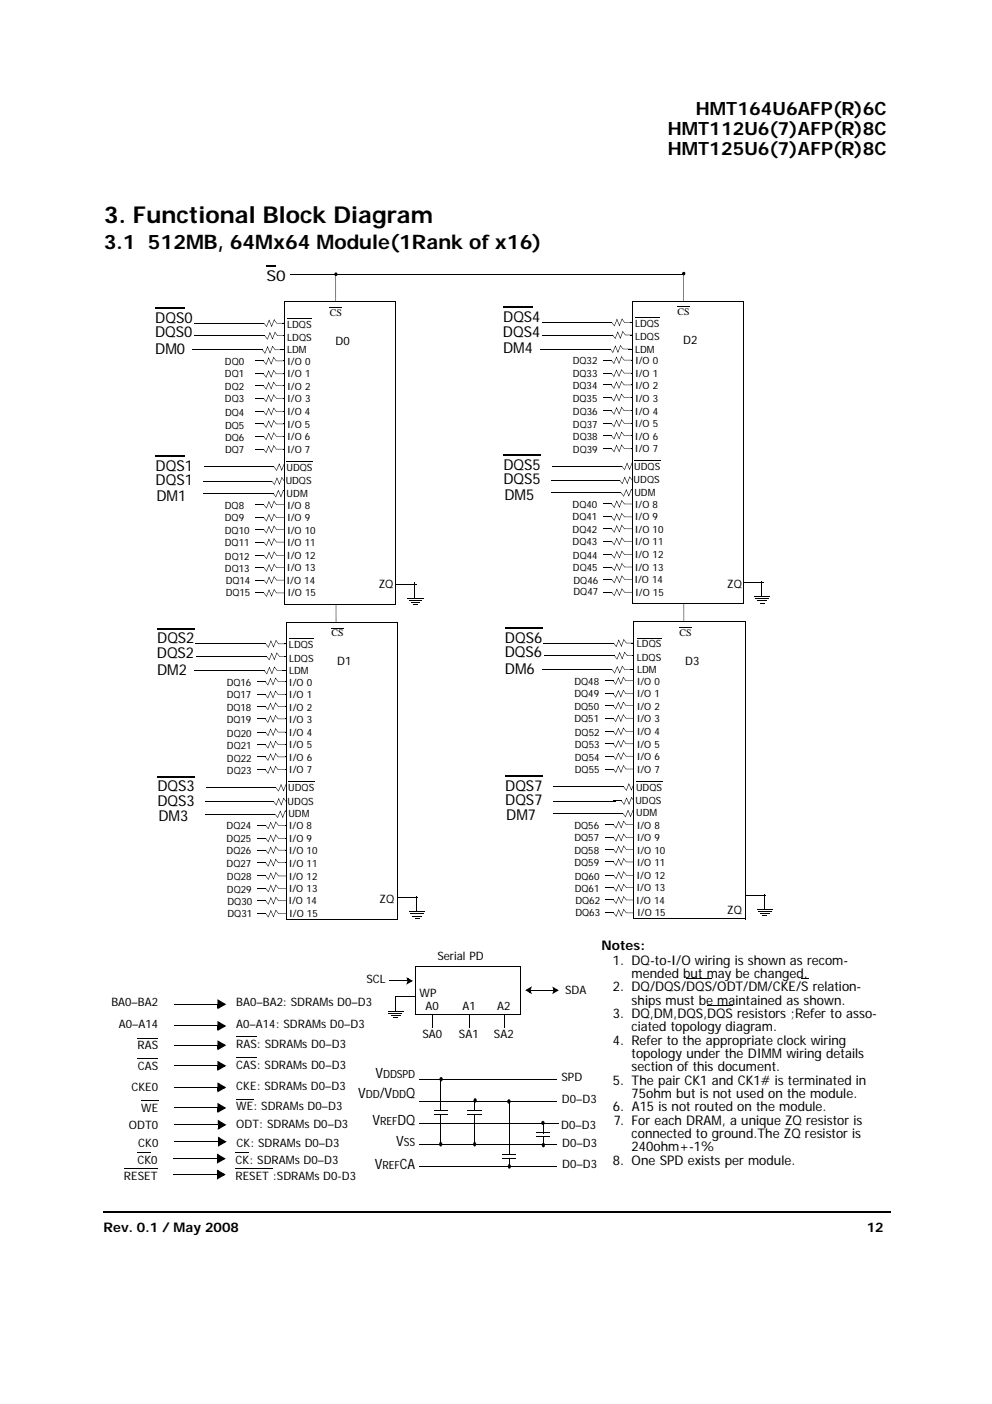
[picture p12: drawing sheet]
<svg xmlns="http://www.w3.org/2000/svg" width="210mm" height="297mm" viewBox="0 0 210 297" stroke-linecap="round" stroke-linejoin="round" font-family="sans-serif">
<defs><g id="words">
<text font-size="4.9" x="22" y="47.1">3. Functional Block Diagram</text>
<text font-size="4.2" x="22" y="52.6">3.1 512MB, 64Mx64 Module(1Rank of x16)</text>
<g font-size="3.9">
<text x="141.3" y="28.6">HMT112U6(7)AFP(R)8C</text>
<text x="147.3" y="24.4">HMT164U6AFP(R)6C</text>
<text x="141.3" y="32.8">HMT125U6(7)AFP(R)8C</text>
</g>
<g font-size="3.2">
<text x="56.4" y="59.4">S0</text>
<text x="32.8" y="71.4">DQS0</text>
<text x="32.9" y="68.3">DQS0</text>
<text x="106.4" y="71.2">DQS4</text>
<text x="106.5" y="68.1">DQS4</text>
<text x="32.9" y="74.9">DM0</text>
<text x="106.4" y="74.7">DM4</text>
<text x="32.9" y="99.6">DQS1</text>
<text x="106.5" y="99.4">DQS5</text>
<text x="32.9" y="102.6">DQS1</text>
<text x="33.1" y="105.9">DM1</text>
<text x="106.5" y="102.4">DQS5</text>
<text x="106.7" y="105.7">DM5</text>
<text x="33.3" y="136.1">DQS2</text>
<text x="106.8" y="136">DQS6</text>
<text x="33.2" y="139.2">DQS2</text>
<text x="33.2" y="142.7">DM2</text>
<text x="106.8" y="139.1">DQS6</text>
<text x="106.8" y="142.6">DM6</text>
<text x="33.3" y="167.4">DQS3</text>
<text x="106.9" y="167.3">DQS7</text>
<text x="33.3" y="170.4">DQS3</text>
<text x="33.5" y="173.7">DM3</text>
<text x="106.9" y="170.3">DQS7</text>
<text x="107.1" y="173.6">DM7</text>
</g>
<g font-size="3">
<text x="75.8" y="232.3">V</text>
<text x="79.4" y="228">V</text>
<text x="80.3" y="232.3">/V</text>
<text x="85.9" y="232.3">Q</text>
<text x="78.8" y="237.9">V</text>
<text x="84.1" y="237.9">DQ</text>
<text x="83.8" y="242.5">V</text>
<text x="79.3" y="247.4">V</text>
<text x="84.6" y="247.4">CA</text>
</g>
<g font-size="2.8">
<text x="127.3" y="200.9">Notes:</text>
<text x="129.7" y="204.1">1. DQ-to-I/O wiring is shown as recom-</text>
<text x="129.7" y="209.7">2. DQ/DQS/DQS/ODT/DM/CKE/S relation-</text>
<text x="133.6" y="206.9">mended but may be changed.</text>
<text x="129.7" y="215.4">3. DQ,DM,DQS,DQS resistors ;Refer to asso-</text>
<text x="133.6" y="212.6">ships must be maintained as shown.</text>
<text x="129.7" y="221">4. Refer to the appropriate clock wiring</text>
<text x="133.6" y="218.2">ciated topology diagram.</text>
<text x="133.6" y="223.9">topology under the DIMM wiring details</text>
<text x="133.6" y="226.7">section of this document.</text>
<text x="129.7" y="229.5">5. The pair CK1 and CK1# is terminated in</text>
<text x="133.6" y="232.3">75ohm but is not used on the module.</text>
<text x="129.7" y="235.1">6. A15 is not routed on the module.</text>
<text x="129.9" y="238">7. For each DRAM, a unique ZQ resistor is</text>
<text x="133.6" y="240.8">connected to ground.The ZQ resistor is</text>
<text x="133.6" y="243.6">240ohm+-1%</text>
<text x="129.7" y="246.4">8. One SPD exists per module.</text>
<text x="21.9" y="260.7">Rev. 0.1 / May 2008</text>
<text x="183.4" y="260.7">12</text>
</g>
<g font-size="2.5">
<text x="71" y="72.9">D0</text>
<text x="144.6" y="72.8">D2</text>
<text x="80.2" y="124.4">ZQ</text>
<text x="153.9" y="124.4">ZQ</text>
<text x="71.4" y="140.8">D1</text>
<text x="145" y="140.6">D3</text>
<text x="80.3" y="190.9">ZQ</text>
<text x="153.9" y="193.4">ZQ</text>
<text x="92.5" y="203.1">Serial PD</text>
<text x="77.6" y="207.9">SCL</text>
<text x="23.6" y="212.7">BA0–BA2</text>
<text x="50" y="212.7">BA0–BA2: SDRAMs D0–D3</text>
<text x="88.8" y="210.9">WP</text>
<text x="90.1" y="213.8">A0</text>
<text x="97.8" y="213.8">A1</text>
<text x="105.2" y="213.8">A2</text>
<text x="119.6" y="210.2">SDA</text>
<text x="25.1" y="217.6">A0–A14</text>
<text x="29.1" y="221.9">RAS</text>
<text x="50" y="217.6">A0–A14: SDRAMs D0–D3</text>
<text x="50" y="221.7">RAS: SDRAMs D0–D3</text>
<text x="89.4" y="219.7">SA0</text>
<text x="97.1" y="219.7">SA1</text>
<text x="104.5" y="219.7">SA2</text>
<text x="29.1" y="226.4">CAS</text>
<text x="50" y="226.1">CAS: SDRAMs D0–D3</text>
<text x="27.8" y="230.8">CKE0</text>
<text x="50" y="230.5">CKE: SDRAMs D0–D3</text>
<text x="118.8" y="228.8">SPD</text>
<text x="118.9" y="233.3">D0–D3</text>
<text x="27.3" y="238.8">ODT0</text>
<text x="29.9" y="235.2">WE</text>
<text x="50" y="234.9">WE: SDRAMs D0–D3</text>
<text x="50" y="238.7">ODT: SDRAMs D0–D3</text>
<text x="118.7" y="238.8">D0–D3</text>
<text x="29.3" y="242.7">CK0</text>
<text x="50.1" y="242.7">CK: SDRAMs D0–D3</text>
<text x="119" y="242.6">D0–D3</text>
<text x="26.2" y="249.6">RESET</text>
<text x="29.1" y="246.2">CK0</text>
<text x="49.8" y="249.6">RESET :SDRAMs D0-D3</text>
<text x="49.8" y="246.2">CK: SDRAMs D0–D3</text>
<text x="119" y="247.2">D0–D3</text>
</g>
<g font-size="2.4">
<text x="77.4" y="232.3">DD</text>
<text x="81" y="228">DDSPD</text>
<text x="83" y="232.3">DD</text>
<text x="80.4" y="237.9">REF</text>
<text x="85.4" y="242.5">SS</text>
<text x="80.9" y="247.4">REF</text>
</g>
<g font-size="2.1">
<text x="60.8" y="69.3">LDQS</text>
<text x="69.8" y="66.8">CS</text>
<text x="134.4" y="69.1">LDQS</text>
<text x="134.4" y="72">LDQS</text>
<text x="143.4" y="66.7">CS</text>
<text x="47.6" y="77.2">DQ0</text>
<text x="60.8" y="77.2">I/O 0</text>
<text x="60.8" y="72.1">LDQS</text>
<text x="60.8" y="74.8">LDM</text>
<text x="121.2" y="77.1">DQ32</text>
<text x="134.4" y="77.1">I/O 0</text>
<text x="134.4" y="74.6">LDM</text>
<text x="47.6" y="79.9">DQ1</text>
<text x="47.6" y="82.5">DQ2</text>
<text x="60.8" y="79.9">I/O 1</text>
<text x="60.8" y="82.5">I/O 2</text>
<text x="121.2" y="79.7">DQ33</text>
<text x="121.2" y="82.3">DQ34</text>
<text x="134.4" y="79.7">I/O 1</text>
<text x="134.4" y="82.3">I/O 2</text>
<text x="47.6" y="85.1">DQ3</text>
<text x="47.6" y="88">DQ4</text>
<text x="60.7" y="87.9">I/O 4</text>
<text x="60.8" y="85.1">I/O 3</text>
<text x="121.2" y="85">DQ35</text>
<text x="121.2" y="87.9">DQ36</text>
<text x="134.3" y="87.7">I/O 4</text>
<text x="134.4" y="85">I/O 3</text>
<text x="47.6" y="90.7">DQ5</text>
<text x="47.6" y="93.3">DQ6</text>
<text x="47.6" y="95.9">DQ7</text>
<text x="60.7" y="90.5">I/O 5</text>
<text x="60.7" y="93.1">I/O 6</text>
<text x="60.7" y="95.8">I/O 7</text>
<text x="121.2" y="90.5">DQ37</text>
<text x="121.2" y="93.1">DQ38</text>
<text x="121.2" y="95.8">DQ39</text>
<text x="134.3" y="90.4">I/O 5</text>
<text x="134.3" y="93">I/O 6</text>
<text x="134.3" y="95.6">I/O 7</text>
<text x="60.6" y="99.6">UDQS</text>
<text x="134.2" y="99.4">UDQS</text>
<text x="47.6" y="107.6">DQ8</text>
<text x="60.5" y="102.4">UDQS</text>
<text x="60.6" y="105.1">UDM</text>
<text x="60.7" y="107.6">I/O 8</text>
<text x="121.2" y="107.5">DQ40</text>
<text x="134.1" y="102.2">UDQS</text>
<text x="134.2" y="104.9">UDM</text>
<text x="134.3" y="107.5">I/O 8</text>
<text x="47.6" y="110.3">DQ9</text>
<text x="47.6" y="112.9">DQ10</text>
<text x="60.7" y="110.3">I/O 9</text>
<text x="60.7" y="112.9">I/O 10</text>
<text x="121.2" y="110.1">DQ41</text>
<text x="121.2" y="112.7">DQ42</text>
<text x="134.3" y="110.1">I/O 9</text>
<text x="134.3" y="112.7">I/O 10</text>
<text x="47.6" y="115.5">DQ11</text>
<text x="47.6" y="118.4">DQ12</text>
<text x="60.7" y="118.3">I/O 12</text>
<text x="60.7" y="115.5">I/O 11</text>
<text x="121.2" y="115.4">DQ43</text>
<text x="121.2" y="118.2">DQ44</text>
<text x="134.3" y="118.1">I/O 12</text>
<text x="134.3" y="115.4">I/O 11</text>
<text x="47.6" y="121">DQ13</text>
<text x="47.8" y="123.7">DQ14</text>
<text x="60.6" y="123.5">I/O 14</text>
<text x="60.7" y="120.9">I/O 13</text>
<text x="121.2" y="120.9">DQ45</text>
<text x="121.3" y="123.5">DQ46</text>
<text x="121.3" y="126">DQ47</text>
<text x="134.2" y="123.4">I/O 14</text>
<text x="134.3" y="120.7">I/O 13</text>
<text x="47.8" y="126.1">DQ15</text>
<text x="60.8" y="126.2">I/O 15</text>
<text x="134.4" y="126">I/O 15</text>
<text x="61.2" y="137.1">LDQS</text>
<text x="70.2" y="134.6">CS</text>
<text x="134.8" y="137">LDQS</text>
<text x="143.8" y="134.5">CS</text>
<text x="61.2" y="140">LDQS</text>
<text x="61.2" y="142.6">LDM</text>
<text x="69.8" y="139.7">CS</text>
<text x="134.8" y="139.8">LDQS</text>
<text x="134.8" y="142.5">LDM</text>
<text x="143.4" y="139.6">CS</text>
<text x="48" y="145.1">DQ16</text>
<text x="48" y="147.7">DQ17</text>
<text x="61.2" y="145.1">I/O 0</text>
<text x="61.2" y="147.7">I/O 1</text>
<text x="121.6" y="144.9">DQ48</text>
<text x="121.6" y="147.5">DQ49</text>
<text x="134.7" y="144.9">I/O 0</text>
<text x="134.7" y="147.5">I/O 1</text>
<text x="48" y="150.3">DQ18</text>
<text x="48" y="153">DQ19</text>
<text x="48" y="155.9">DQ20</text>
<text x="61.1" y="155.7">I/O 4</text>
<text x="61.2" y="150.3">I/O 2</text>
<text x="61.2" y="153">I/O 3</text>
<text x="121.6" y="150.2">DQ50</text>
<text x="121.6" y="152.8">DQ51</text>
<text x="121.6" y="155.7">DQ52</text>
<text x="134.7" y="155.6">I/O 4</text>
<text x="134.7" y="150.2">I/O 2</text>
<text x="134.7" y="152.8">I/O 3</text>
<text x="48" y="158.5">DQ21</text>
<text x="48" y="161.1">DQ22</text>
<text x="61.1" y="158.3">I/O 5</text>
<text x="61.1" y="161">I/O 6</text>
<text x="121.6" y="158.3">DQ53</text>
<text x="121.6" y="161">DQ54</text>
<text x="134.7" y="158.2">I/O 5</text>
<text x="134.7" y="160.8">I/O 6</text>
<text x="48" y="163.7">DQ23</text>
<text x="61" y="167.4">UDQS</text>
<text x="61.1" y="163.6">I/O 7</text>
<text x="121.6" y="163.6">DQ55</text>
<text x="134.6" y="167.3">UDQS</text>
<text x="134.7" y="163.4">I/O 7</text>
<text x="60.9" y="170.2">UDQS</text>
<text x="61" y="172.9">UDM</text>
<text x="134.5" y="170.1">UDQS</text>
<text x="134.6" y="172.7">UDM</text>
<text x="47.9" y="175.5">DQ24</text>
<text x="47.9" y="178.1">DQ25</text>
<text x="61.1" y="175.5">I/O 8</text>
<text x="61.1" y="178.1">I/O 9</text>
<text x="121.5" y="175.3">DQ56</text>
<text x="121.5" y="177.9">DQ57</text>
<text x="134.7" y="175.3">I/O 8</text>
<text x="134.7" y="177.9">I/O 9</text>
<text x="47.9" y="180.7">DQ26</text>
<text x="47.9" y="183.3">DQ27</text>
<text x="61.1" y="180.7">I/O 10</text>
<text x="61.1" y="183.3">I/O 11</text>
<text x="121.5" y="180.6">DQ58</text>
<text x="121.5" y="183.2">DQ59</text>
<text x="134.7" y="185.9">I/O 12</text>
<text x="134.7" y="180.6">I/O 10</text>
<text x="134.7" y="183.2">I/O 11</text>
<text x="48" y="186.2">DQ28</text>
<text x="48" y="188.8">DQ29</text>
<text x="48.1" y="191.5">DQ30</text>
<text x="61" y="191.3">I/O 14</text>
<text x="61.1" y="186.1">I/O 12</text>
<text x="61.1" y="188.7">I/O 13</text>
<text x="121.6" y="186.1">DQ60</text>
<text x="121.6" y="188.7">DQ61</text>
<text x="121.8" y="191.3">DQ62</text>
<text x="134.6" y="191.2">I/O 14</text>
<text x="134.7" y="188.6">I/O 13</text>
<text x="48.1" y="194">DQ31</text>
<text x="61.2" y="194">I/O 15</text>
<text x="121.8" y="193.8">DQ63</text>
<text x="134.8" y="193.8">I/O 15</text>
</g>
</g></defs>
<path d="M21.8 256.2h.2v.3h-.2z" fill="#000"/>
<path d="M22 256.3h166.3" fill="none" stroke="#000" stroke-width=".36"/>
<g fill="#fff">
<path d="M22.2 22.6h29.7v12.2h-29.7z"/>
<path d="M22 36.5h165v1.4h-165z"/>
<path d="M22 54h165.1v198.8h-165.1z"/>
</g>
<path d="M67.6 104.4v.1z" fill="#000"/>
<path d="M43 104.4h24.6" fill="none" stroke="#000" stroke-width=".21"/>
<path d="M56.8 103h4.7v3.2h-4.7z" fill="#fff"/>
<path d="M56 104.4l1.8 .1zM57.8 104.4l.5 .8zM62.1 104.4v.1zM58.9 103.6l.6 1.5h-.1l.5-1.5 .6 .8h1.6v.1h-1.6l-.6-.8h.1l-.5 1.5-.7-1.4h.1l-.5 1.4zM67.1 101.7v.1z" fill="#000"/>
<path d="M43 101.8h24.1" fill="none" stroke="#000" stroke-width=".21"/>
<path d="M56.5 100.3h4.7v3.2h-4.7z" fill="#fff"/>
<path d="M65.6 68.3l.1 .1zM55.8 101.7l1.7 .1zM57.5 101.7l.5 .8zM61.7 101.7l.1 .1zM58.6 101l.6 1.4h-.1l.5-1.5 .5 .9 1.6-.1v.1h-1.6l-.5-.8h.1l-.6 1.6-.6-1.5 .2 .1-.6 1.4z" fill="#000"/>
<path d="M41 68.4h24.6" fill="none" stroke="#000" stroke-width=".21"/>
<path d="M54.8 67h4.8v3.1h-4.8z" fill="#fff"/>
<path d="M54.1 68.3l1.8 .1zM55.9 68.3l.4 .8zM60.1 68.3l.1 .1zM56.9 67.6l.6 1.4-.1 .1 .6-1.6 .5 .9 1.6-.1v.1h-1.6l-.5-.8 .1 .1-.6 1.5-.6-1.5 .1 .1-.6 1.4-.1-.1zM65.8 71v.1z" fill="#000"/>
<path d="M41.2 71h24.6" fill="none" stroke="#000" stroke-width=".21"/>
<path d="M55 69.6h4.8v3.2h-4.8z" fill="#fff"/>
<path d="M54.3 71l1.7 .1zM56 71l.5 .8zM60.3 71v.1zM57.1 70.3l.6 1.4h-.1l.6-1.5 .5 .9 1.6-.1v.1h-1.6l-.6-.8h.2l-.7 1.5-.5-1.4h.1l-.6 1.5zM65.3 74v.1z" fill="#000"/>
<path d="M40.7 74h24.6" fill="none" stroke="#000" stroke-width=".21"/>
<path d="M54.5 72.6h4.7v3.1h-4.7z" fill="#fff"/>
<path d="M53.8 74l1.7 .1zM55.5 74l.5 .8zM59.8 74v.1zM56.6 73.2l.6 1.4-.1 .1 .6-1.5 .5 .8h1.6v.1h-1.6l-.6-.9 .1 .1-.6 1.5-.5-1.5 .1 .1-.6 1.4zM67.8 98.7v.1z" fill="#000"/>
<path d="M43.2 98.8h24.6" fill="none" stroke="#000" stroke-width=".21"/>
<path d="M56.9 97.4h4.8v3.1h-4.8z" fill="#fff"/>
<path d="M71 57.9l.1 .1zM56.2 98.7l1.8 .1zM58 98.7l.5 .8zM62.3 98.7v.1zM59.1 98l.6 1.4-.1 .1 .6-1.5 .4 .8 1.7-.1v.1h-1.6l-.6-.8 .1 .1-.6 1.5-.6-1.5 .1 .1-.6 1.4v-.1zM71.1 165.5h.1z" fill="#000"/>
<path d="M71.1 58v107.5" fill="none" stroke="#000" stroke-width=".21"/>
<path d="M60.1 63.9h23.6v64h-23.6z" fill="#fff"/>
<path d="M60.1 63.9h23.7M60.1 63.8v64.1M83.7 63.9v64.1M60.1 127.9h23.6" fill="none" stroke="#000" stroke-width=".21"/>
<path d="M87.9 204.4h22.3v10.2h-22.3z" fill="#fff"/>
<g fill="none" stroke="#000" stroke-width=".21">
<path d="M56.4 56.4h2M61.5 58.1h83.2M32.9 65.2h6.1M60.8 67.3h5.1M69.8 65h2.6M32.9 96.5h6.2M60.6 97.6h5.5M69.8 138h2.6M43.4 172.2h24.6M69.8 167.2h2.6M29.1 219.6h4.4M36.8 212.5h9.3"/>
<path d="M36.8 217.1h9.3M50 219.3h4.4M82 213.9h3.3M82.3 214.4h2.8M82.4 207.5h3.8M83.7 210.8h4.2M83.7 210.8v3M87.9 214.6h22.3M87.9 204.4h22.3M88 204.3v10.3M91.5 214.6v2.9M99.2 214.6v2.9"/>
<path d="M106.8 214.6v2.8M110.2 204.4v10.2M112.4 209.5h4.7M145.2 207.1h5.5M149.6 212.7h5.5M29.1 224h4.4M29.9 232.9h3.6M36.8 221.1h9.3M36.8 225.5h9.3M36.8 230.1h9.3M36.8 234.4h9.3M36.9 238h9.2"/>
<path d="M50 223.8h4.3M50 232.6h3.6M88.6 233h29.1M88.6 237.6h29.5M88.8 228.4h29.1M91.8 234.9h2.9M91.8 235.7h2.9M93.3 228.3v6.6M93.3 235.6v6.6M99 234.9h2.9M99 235.7h2.9M100.5 235.6v6.6"/>
<path d="M107.8 232.9v11.4M113.4 239.7h2.9M114.9 237.6v2.2M29.1 243.9h2.9M36.8 245.1h9.2M36.9 241.6h9.3M49.8 243.9h3M88.6 242.2h29.1M88.6 246.8h29.1M106.2 244.3h2.9M106.2 245.1h2.9M113.4 240.5h2.9"/>
<circle cx="71.1" cy="58" r=".27"/>
</g>
<g fill="#000">
<path d="M54 76.3l1.8 .1zM54 79l1.8 .1zM55.8 76.3l.5 .8zM55.8 79l.5 .8zM60 76.3l.1 .1zM56.8 75.6l.6 1.4h-.1l.6-1.5 .5 .9 1.6-.1v.1h-1.6l-.5-.8h.1l-.6 1.6-.6-1.5h.1l-.6 1.5zM60 79l.1 .1zM56.8 78.3l.6 1.4-.1 .1 .6-1.5 .5 .8 1.6-.1v.1h-1.6l-.5-.8 .1 .1-.6 1.5-.6-1.5 .1 .1-.6 1.4zM54 81.5l1.8 .1zM54 84.2l1.8 .1zM54 87l1.8 .1zM54 89.6l1.8 .1z"/>
<path d="M54 92.2l1.8 .2zM54 95l1.8 .1zM55.8 81.5l.5 .9zM55.8 84.2l.5 .8zM55.8 87l.5 .8zM55.8 89.6l.5 .8zM55.8 92.2l.5 .8zM55.8 95l.5 .8zM60 81.5l.1 .1zM56.8 80.8l.6 1.4-.1 .1 .6-1.5 .5 .8 1.6-.1v.1h-1.6l-.5-.8 .1 .1-.6 1.5-.6-1.5 .1 .1-.6 1.4zM60 84.2l.1 .1zM56.8 83.5l.6 1.4h-.1l.6-1.5 .5 .9 1.6-.1v.1h-1.6l-.5-.8h.1l-.6 1.6-.6-1.5 .1 .1-.6 1.4z"/>
<path d="M60 87l.1 .1zM56.9 86.3l.5 1.4h-.1l.6-1.5 .5 .9 1.6-.1v.1h-1.6l-.5-.8h.1l-.6 1.6-.6-1.5h.1l-.6 1.5v-.1zM60 89.6l.1 .1zM56.9 88.9l.5 1.4-.1 .1 .6-1.5 .5 .8 1.6-.1v.1h-1.6l-.5-.8 .1 .1-.6 1.5-.6-1.5 .1 .1-.6 1.4v-.1zM60 92.2l.1 .2zM56.9 91.5l.5 1.4-.1 .1 .6-1.5 .5 .8 1.6-.1v.2h-1.6l-.5-.9 .1 .1-.6 1.5-.6-1.4h.1l-.6 1.4v-.1zM60 95l.1 .1zM56.9 94.2l.5 1.5h-.1l.6-1.5 .5 .9 1.6-.1v.1h-1.6l-.5-.8h.1l-.6 1.5-.6-1.4h.1l-.6 1.5v-.2zM54.1 106.7l1.7 .1zM54.1 109.5l1.7 .1zM54.1 112l1.7 .1zM54.1 114.6l1.7 .1z"/>
<path d="M54.1 117.4l1.7 .1zM55.8 106.7l.5 .8zM55.8 109.5l.5 .8zM55.8 112l.5 .8zM55.8 114.6l.5 .8zM55.8 117.4l.5 .8zM60.1 106.7v.1zM56.9 106l.6 1.4-.1 .1 .6-1.6 .5 .9 1.6-.1v.1h-1.6l-.6-.8 .1 .1-.5 1.5-.6-1.5 .1 .1-.6 1.4zM60.1 109.5v.1zM56.9 108.7l.6 1.5h-.1l.6-1.5 .5 .9 1.6-.1v.1h-1.6l-.6-.8h.1l-.5 1.5-.6-1.4h.1l-.6 1.5zM60.1 112v.1zM56.9 111.3l.6 1.4h-.1l.6-1.5 .5 .9 1.6-.1v.1h-1.6l-.6-.8h.1l-.5 1.5-.6-1.4h.1l-.6 1.5z"/>
<path d="M60.1 114.6v.1zM56.9 113.9l.6 1.4-.1 .1 .6-1.5 .5 .8 1.6-.1v.1h-1.6l-.6-.8 .1 .1-.5 1.5-.6-1.5 .1 .1-.6 1.4zM60.1 117.4l.1 .1zM56.9 116.7l.6 1.4-.1 .1 .6-1.6 .5 .9 1.6-.1v.1h-1.6l-.5-.8 .1 .1-.7 1.5-.5-1.5 .1 .1-.6 1.4zM54.1 120.1l1.7 .1zM54.1 122.7l1.7 .1zM54.1 125.4l1.7 .1zM55.8 120.1l.5 .8zM55.8 122.7l.5 .8zM55.8 125.4l.5 .8zM60.1 120.1l.1 .1zM56.9 119.3l.6 1.5h-.1l.6-1.5 .5 .8h1.6v.1h-1.6l-.5-.8h.1l-.7 1.5-.5-1.4h.1l-.6 1.5z"/>
<path d="M60.1 122.7l.1 .1zM56.9 122l.6 1.4h-.1l.6-1.5 .5 .9 1.6-.1v.1h-1.6l-.5-.8h.1l-.6 1.5-.6-1.4h.1l-.6 1.5zM60.1 125.4l.1 .1zM56.9 124.7l.6 1.4h-.1l.6-1.5 .5 .9 1.6-.1v.1h-1.6l-.5-.8h.1l-.7 1.6-.5-1.5h.1l-.6 1.5zM46 211.4l1.9 1.1-1.9 1 .1-.4 1.3-.8 .2 .3-1.5-.7 .2-.3 .1 .9h-.4zM46 212.5h.4v.7h-.4zM46 216l1.9 1.1-1.9 1 .1-.4 1.3-.8 .2 .3-1.5-.7 .2-.3 .1 .9h-.4zM46 217.1h.4v.7h-.4zM82.7 214.7h1.9v.2h-1.9zM83.3 215.2h.8v.1h-.8zM86.1 207.5l.3 .1zM86.3 207.5h.3l-.1 .5-.4-.1z"/>
<path d="M86 206.7l1.4 .8-1.4 .8 .2-.5 .7-.4 .2 .3-.9-.4 .2-.3 .2 .5-.3 .1zM91.4 214.6h.1zM99.2 214.6h.1zM106.7 214.5l.1 .1zM112.1 209.4l.3 .1zM111.1 209.5l1.5-.8-.2 .5-.8 .5-.2-.4 .9 .4-.2 .4-.2-.5 .3-.2 .4 .9zM112.4 209.5v.1zM112 209l.4 .2-.2 .4h-.3zM117 209.5l.3 .1zM117.2 209.4h.3l-.2 .6-.3-.2zM116.9 208.7l1.4 .8-1.5 .8 .3-.5 .7-.4 .2 .3-.9-.4 .2-.3 .2 .4-.3 .2zM169.5 207h1.6v.2h-1.6z"/>
<path d="M46 220.1l1.9 1-1.9 1.1 .1-.5 1.3-.7 .2 .3-1.5-.7 .2-.4 .1 .9h-.4zM46 221.1h.4v.8h-.4zM46 224.4l1.9 1.1-1.9 1.1 .1-.5 1.3-.8 .2 .3-1.5-.7 .2-.3 .1 .9h-.4zM46 225.5h.4v.7h-.4zM46 229l1.9 1.1-1.9 1 .1-.4 1.3-.8 .2 .3-1.5-.7 .2-.3 .1 .9h-.4zM46 230.1h.4v.7h-.4zM46 233.3l1.9 1.1-1.9 1.1 .1-.5 1.3-.7 .2 .3-1.5-.8 .2-.3 .1 .9h-.4zM46 234.4h.4v.7h-.4zM46.1 236.9l1.8 1.1-1.8 1 .1-.4 1.3-.8 .1 .3-1.4-.7 .2-.3v.9h-.3zM46.1 238h.3v.7h-.3zM93.2 227.9h.3l.2 .4-.4-.3-.2 .2 .1 .4 .2 .1 .2-.4a.32 .32 0 0 1-.3 .5 .32 .32 0 0 1-.3-.5zM93.6 228.3h.1z"/>
<path d="M100.4 232.9h.2v1.9h-.2zM100.4 232.4h.1a.29 .29 0 0 1 .3 .1 .29 .29 0 0 1 0 .3l-.3-.3-.2 .2 .2 .5 .3-.4a.33 .33 0 0 1-.3 .5 .33 .33 0 0 1-.3-.5zM100.8 232.8h.1zM107.4 232.7l.4-.1 .2 .3-.1 .1-.1-.3-.3 .1v.4l.1 .2h.2l.2-.4a.38 .38 0 0 1-.4 .5 .38 .38 0 0 1-.2-.6zM107.9 233h.1zM114.6 237.2h.4l.2 .4-.4-.4-.1 .4 .1 .3 .4-.3a.38 .38 0 0 1-.4 .4 .38 .38 0 0 1-.2-.6zM115.1 237.6h.1zM36.7 245l.1 .2zM45.9 244.1l1.9 1-1.9 1.1 .1-.5 1.3-.7 .2 .3-1.5-.8 .2-.3 .1 .9h-.4zM45.9 245.1h.4v.8h-.4zM46.1 240.5l1.9 1.1-1.9 1 .1-.5 1.3-.7 .2 .3-1.5-.7 .2-.4 .1 1h-.4zM46.1 241.6h.4v.7h-.4z"/>
<path d="M93 241.7a.3 .3 0 0 1 .4 0 .3 .3 0 0 1 .1 .4l-.1-.3-.2-.1-.2 .5 .3 .2 .2-.3a.32 .32 0 0 1-.3 .5 .32 .32 0 0 1-.3-.5zM93.5 242.1h.1zM100.3 241.7l.2-.1a.28 .28 0 0 1 .2 .2 .28 .28 0 0 1 0 .3l-.2-.3h-.2l-.1 .4 .2 .2h.1l.2-.3a.32 .32 0 0 1-.3 .5 .32 .32 0 0 1-.3-.5zM100.7 242.1h.1zM107.7 245.1l.1 1.8zM107.6 246.4h.3l.2 .4-.4-.4-.2 .2 .1 .4 .3 .1 .1-.3a.32 .32 0 0 1-.3 .4 .32 .32 0 0 1-.3-.4zM108 246.8h.1zM114.9 240.4l.1 1.8zM114.8 241.9h.3l.2 .4-.4-.4-.2 .2 .2 .5 .4-.3a.39 .39 0 0 1-.5 .4 .39 .39 0 0 1-.1-.6zM115.2 242.3h.1z"/>
</g>
<g fill="#000">
<path d="M46.2 211.7l1.3 .8-1.3 .7zM46.2 216.3l1.3 .8-1.3 .7zM86.3 207.1l.7 .4-.7 .4 .1-.4zM111.5 209.5l.7-.4-.1 .4 .1 .4zM117.2 209.1l.7 .4-.7 .4 .1-.4zM46.2 220.4l1.3 .7-1.3 .8zM46.2 224.7l1.3 .8-1.3 .7zM46.2 229.3l1.3 .8-1.3 .7zM46.2 233.6l1.3 .8-1.3 .7zM46.2 237.2l1.3 .8-1.3 .7zM46.1 244.4l1.3 .7-1.3 .8zM46.3 240.8l1.3 .8-1.3 .7z"/>
<path d="M93.2 227.9a.35 .35 0 0 1 .4 .4 .35 .35 0 0 1-.5 .3v-.4z" fill-rule="evenodd"/>
<path d="M100.4 232.5a.35 .35 0 0 1 .4 .3 .35 .35 0 0 1-.5 .3l-.1-.3z" fill-rule="evenodd"/>
<path d="M107.6 232.7a.34 .34 0 0 1 .4 .4 .34 .34 0 0 1-.6 .1z" fill-rule="evenodd"/>
<path d="M114.7 237.3a.33 .33 0 0 1 .5 .3 .33 .33 0 0 1-.5 .2z" fill-rule="evenodd"/>
<path d="M93 241.8a.33 .33 0 0 1 .5 .3 .33 .33 0 0 1-.5 .3z" fill-rule="evenodd"/>
<path d="M100.3 241.7a.38 .38 0 0 1 .4 .4 .38 .38 0 0 1-.4 .4l-.1-.4z" fill-rule="evenodd"/>
<path d="M107.6 246.5a.33 .33 0 0 1 .5 .3 .33 .33 0 0 1-.5 .3z" fill-rule="evenodd"/>
<path d="M114.8 242a.33 .33 0 0 1 .5 .3 .33 .33 0 0 1-.5 .2z" fill-rule="evenodd"/>
<circle cx="71.1" cy="58" r=".27"/>
</g>
<path d="M57.1 170.8h4.8v3.2h-4.8z" fill="#fff"/>
<path d="M56.4 172.2l1.8 .1zM58.2 172.2l.5 .8zM62.5 172.2v.1zM59.3 171.5l.6 1.4h-.1l.5-1.5 .6 .9 1.6-.1v.1h-1.6l-.6-.8h.1l-.6 1.6-.6-1.5h.2l-.6 1.5-.1-.2z" fill="#000"/>
<path d="M43.4 169.6h24.1" fill="none" stroke="#000" stroke-width=".21"/>
<path d="M56.9 168.2h4.7v3.1h-4.7z" fill="#fff"/>
<path d="M56.2 169.5l1.7 .2zM57.9 169.5l.5 .9zM62.1 169.5v.2zM59 168.8l.6 1.4-.1 .1 .5-1.5 .5 .8 1.6-.1v.2h-1.6l-.5-.9 .1 .1-.6 1.5-.6-1.4h.1l-.5 1.5z" fill="#000"/>
<path d="M41.4 136.2h24.7" fill="none" stroke="#000" stroke-width=".21"/>
<path d="M55.2 134.8h4.8v3.1h-4.8z" fill="#fff"/>
<path d="M54.5 136.2l1.7 .1zM56.2 136.2l.5 .8zM60.5 136.2l.1 .1zM57.3 135.4l.6 1.4-.1 .1 .6-1.5 .5 .8h1.6v.1h-1.6l-.5-.8h.1l-.6 1.5-.6-1.4h.1l-.6 1.5-.1-.2z" fill="#000"/>
<path d="M41.6 138.9h24.6" fill="none" stroke="#000" stroke-width=".21"/>
<path d="M55.4 137.4h4.7v3.2h-4.7z" fill="#fff"/>
<path d="M54.7 138.8l1.7 .1zM56.4 138.8l.5 .8zM60.7 138.8v.1zM57.5 138.1l.6 1.4-.1 .1 .5-1.6 .6 .9 1.6-.1v.1h-1.6l-.6-.8 .1 .1-.5 1.5-.7-1.5 .2 .1-.6 1.4z" fill="#000"/>
<path d="M41.1 141.8h24.6" fill="none" stroke="#000" stroke-width=".21"/>
<path d="M54.9 140.4h4.7v3.2h-4.7z" fill="#fff"/>
<path d="M54.1 141.8l1.8 .1zM55.9 141.8l.5 .8zM60.2 141.8v.1zM57 141.1l.6 1.4h-.1l.5-1.5 .6 .9 1.6-.1v.1h-1.6l-.6-.8h.1l-.5 1.5-.7-1.4h.1l-.5 1.5z" fill="#000"/>
<path d="M43.6 166.6h24.6" fill="none" stroke="#000" stroke-width=".21"/>
<path d="M57.3 165.2h4.8v3.2h-4.8z" fill="#fff"/>
<path d="M56.6 166.6l1.8 .1zM58.4 166.6l.5 .8zM62.7 166.6v.1zM59.5 165.9l.5 1.4h-.1l.6-1.5 .5 .9 1.7-.1v.1h-1.7l-.5-.8h.1l-.6 1.5-.6-1.4h.1l-.6 1.5z" fill="#000"/>
<path d="M60.5 131.7h23.6v62.9h-23.6z" fill="#fff"/>
<path d="M116.6 104.3h24.6M33.3 133.1h7.8M60.5 131.7h23.7M60.5 131.7v62.9M61.2 135.1h5.1M70.2 132.9h2.5M84.1 131.7v62.9M33.3 164.4h7.9M61 165.4h5.5M60.5 194.6h23.6" fill="none" stroke="#000" stroke-width=".21"/>
<g fill="#000">
<path d="M54.4 144.1l1.7 .1zM54.4 146.9l1.7 .1zM54.4 149.4l1.7 .1zM54.4 152l1.7 .1zM54.4 154.8l1.8 .1zM54.4 157.5l1.8 .1zM56.1 144.1l.5 .8zM56.1 146.9l.5 .8zM56.1 149.4l.5 .8zM56.1 152l.5 .8zM56.2 154.8l.5 .8zM56.2 157.5l.5 .8z"/>
<path d="M60.4 144.1l.1 .1zM57.2 143.4l.6 1.4-.1 .1 .6-1.5 .5 .8 1.6-.1v.1h-1.6l-.5-.8 .1 .1-.6 1.5-.6-1.5 .1 .1-.6 1.4zM60.4 146.9l.1 .1zM57.2 146.2l.6 1.4h-.1l.6-1.5 .5 .9 1.6-.1v.1h-1.6l-.5-.8h.1l-.6 1.5-.6-1.4h.1l-.6 1.5zM60.4 149.4l.1 .1zM57.2 148.7l.6 1.4h-.1l.6-1.5 .5 .9 1.6-.1v.1h-1.6l-.5-.8h.1l-.6 1.5-.6-1.4h.1l-.6 1.5zM60.4 152l.1 .1zM57.2 151.3l.6 1.4-.1 .1 .6-1.5 .5 .8 1.6-.1v.1h-1.6l-.5-.8 .1 .1-.6 1.5-.6-1.5 .1 .1-.6 1.4zM60.4 154.8l.1 .1zM57.2 154.1l.6 1.4-.1 .1 .6-1.5 .5 .8 1.6-.1v.1h-1.6l-.5-.8 .1 .1-.6 1.5-.6-1.5 .1 .1-.6 1.4zM60.4 157.5l.1 .1zM57.2 156.8l.6 1.4h-.1l.6-1.5 .5 .9 1.6-.1v.1h-1.6l-.5-.8h.1l-.6 1.5-.6-1.4h.1l-.6 1.5z"/>
<path d="M54.4 160.1l1.8 .1zM54.4 162.8l1.8 .1zM54.4 174.6l1.8 .1zM54.4 177.3l1.8 .1zM54.4 179.8l1.8 .1zM56.2 160.1l.5 .8zM56.2 162.8l.5 .8zM56.2 174.6l.5 .8zM56.2 177.3l.5 .8zM60.4 160.1l.1 .1zM57.2 159.4l.6 1.4h-.1l.6-1.5 .5 .9 1.6-.1v.1h-1.6l-.5-.8h.1l-.6 1.6-.6-1.5h.1l-.6 1.5zM60.4 162.8l.1 .1z"/>
<path d="M57.2 162.1l.6 1.4h-.1l.6-1.5 .5 .9 1.6-.1v.1h-1.6l-.5-.8h.1l-.6 1.6-.6-1.5h.1l-.6 1.5zM60.5 174.6v.1zM57.3 173.8l.6 1.5h-.1l.5-1.5 .6 .8h1.6v.1h-1.6l-.6-.8h.1l-.6 1.5-.6-1.4h.1l-.5 1.5zM60.5 177.3v.1zM57.3 176.6l.6 1.4h-.1l.5-1.5 .6 .9 1.6-.1v.1h-1.6l-.6-.8h.1l-.6 1.6-.6-1.5h.1l-.5 1.5zM60.5 179.8v.1zM57.3 179.1l.6 1.4h-.1l.5-1.5 .6 .9 1.6-.1v.1h-1.6l-.6-.8 .1 .1-.6 1.5-.6-1.5 .1 .1-.5 1.4zM54.4 182.5l1.8 .1zM54.5 185.3l1.7 .1zM54.5 187.9l1.7 .1zM54.5 190.5l1.7 .1zM54.5 193.2l1.7 .1z"/>
<path d="M56.2 179.8l.5 .8zM56.2 182.5l.5 .8zM56.2 185.3l.5 .8zM56.2 187.9l.5 .8zM56.2 190.5l.5 .8zM56.2 193.2l.5 .8zM60.5 182.5v.1zM57.3 181.7l.6 1.5h-.1l.6-1.5 .5 .9 1.6-.1v.1h-1.6l-.6-.8h.1l-.6 1.5-.6-1.4h.1l-.5 1.5zM60.5 185.3l.1 .1zM57.3 184.6l.6 1.3-.1 .1 .6-1.5 .5 .9 1.6-.1v.1h-1.6l-.6-.8h.1l-.5 1.5-.6-1.4h.1l-.6 1.5zM60.5 187.9l.1 .1zM57.3 187.2l.6 1.4h-.1l.6-1.5 .5 .9 1.6-.1v.1h-1.6l-.6-.8h.1l-.5 1.6-.6-1.5h.1l-.6 1.5z"/>
<path d="M60.5 190.5l.1 .1zM57.3 189.8l.6 1.4h-.1l.6-1.5 .5 .9 1.6-.1v.1h-1.6l-.6-.8h.1l-.5 1.6-.6-1.5h.1l-.6 1.5zM60.5 193.2l.1 .1zM57.3 192.5l.6 1.4-.1 .1 .6-1.5 .5 .8 1.6-.1v.1h-1.6l-.6-.8 .1 .1-.5 1.5-.6-1.5 .1 .1-.6 1.4z"/>
</g>
<path d="M130.4 102.8h4.7v3.2h-4.7z" fill="#fff"/>
<path d="M129.6 104.2l1.8 .1zM131.4 104.2l.5 .8zM135.7 104.2v.1zM132.5 103.5l.6 1.4h-.1l.6-1.5 .5 .9 1.6-.1v.1h-1.6l-.6-.8h.1l-.5 1.6-.6-1.5 .1 .1-.6 1.4-.1-.2z" fill="#000"/>
<path d="M116.6 101.6h24.1" fill="none" stroke="#000" stroke-width=".21"/>
<path d="M130.1 100.2h4.7v3.2h-4.7z" fill="#fff"/>
<path d="M129.4 101.6l1.7 .1zM131.1 101.6l.5 .8zM135.3 101.6l.1 .1zM132.2 100.8l.6 1.5h-.1l.5-1.5 .5 .8h1.6v.1h-1.5l-.6-.8h.1l-.6 1.5-.6-1.4h.1l-.5 1.4z" fill="#000"/>
<path d="M114.6 68.2h24.7" fill="none" stroke="#000" stroke-width=".21"/>
<path d="M128.4 66.8h4.8v3.2h-4.8z" fill="#fff"/>
<path d="M127.7 68.2l1.8 .1zM129.5 68.2l.5 .8zM133.7 68.2l.1 .1zM130.5 67.4l.6 1.5h-.1l.6-1.5 .5 .9 1.6-.1v.1h-1.6l-.5-.8h.1l-.6 1.5-.6-1.4h.1l-.6 1.5z" fill="#000"/>
<path d="M114.8 70.9h24.6" fill="none" stroke="#000" stroke-width=".21"/>
<path d="M128.6 69.4h4.7v3.2h-4.7z" fill="#fff"/>
<path d="M127.9 70.8l1.7 .1zM129.6 70.8l.5 .8zM133.9 70.8l.1 .1zM130.7 70.1l.6 1.4-.1 .1 .6-1.5 .5 .8 1.6-.1v.1h-1.6l-.6-.8 .1 .1-.5 1.5-.6-1.5 .1 .1-.6 1.4z" fill="#000"/>
<path d="M114.3 73.9h24.6" fill="none" stroke="#000" stroke-width=".21"/>
<path d="M128.1 72.4h4.7v3.2h-4.7z" fill="#fff"/>
<path d="M127.4 73.8l1.7 .1zM129.1 73.8l.5 .8zM133.4 73.8l.1 .1zM130.2 73.1l.6 1.4h-.1l.6-1.5 .5 .9 1.6-.1v.1h-1.6l-.6-.8h.1l-.5 1.6-.6-1.5h.1l-.6 1.5z" fill="#000"/>
<path d="M116.8 98.6h24.6" fill="none" stroke="#000" stroke-width=".21"/>
<path d="M130.6 97.2h4.7v3.2h-4.7z" fill="#fff"/>
<path d="M144.6 57.8h.1zM129.8 98.6l1.8 .1zM131.6 98.6l.5 .8zM135.9 98.6v.1zM132.7 97.9l.6 1.4h-.1l.6-1.5 .4 .9 1.7-.1v.1h-1.6l-.6-.8h.1l-.6 1.5-.6-1.4h.1l-.5 1.5zM144.7 165.4h.1z" fill="#000"/>
<path d="M144.7 57.8v107.6" fill="none" stroke="#000" stroke-width=".21"/>
<path d="M133.8 63.7h23.5v64h-23.5z" fill="#fff"/>
<g fill="none" stroke="#000" stroke-width=".21">
<path d="M144.5 57.7h.4v.4h-.4zM106.5 65h6.1M133.8 63.7h23.6M133.8 63.7v64M134.4 67.1h5.1M143.4 64.9h2.6M157.3 63.7v64.1M106.5 96.4h7.9M134.2 97.4h5.5M133.7 127.8h23.6M143.4 137.8h2.6M117 172.1h24.6"/>
<path d="M143.4 167.1h2.6"/>
</g>
<g fill="#000">
<path d="M127.6 76.1l1.7 .1zM127.6 78.9l1.7 .1zM129.3 76.1l.6 .8zM129.3 78.9l.6 .8zM133.6 76.1l.1 .1zM130.4 75.4l.6 1.4-.1 .1 .6-1.5 .5 .8 1.6-.1v.1h-1.6l-.5-.8 .1 .1-.6 1.5-.6-1.5 .1 .1-.6 1.4zM133.6 78.9l.1 .1zM130.4 78.2l.6 1.4h-.1l.6-1.5 .5 .9 1.6-.1v.1h-1.6l-.5-.8h.1l-.6 1.5-.6-1.4h.1l-.6 1.5zM127.6 81.4l1.7 .1zM127.6 84.1l1.7 .1zM127.6 86.8l1.8 .2zM127.6 89.5l1.8 .1z"/>
<path d="M127.6 92.1l1.8 .1zM127.6 94.8l1.8 .1zM129.3 81.4l.6 .8zM129.3 84.1l.6 .8zM129.4 86.8l.5 .9zM129.4 89.5l.5 .8zM129.4 92.1l.5 .8zM129.4 94.8l.5 .8zM133.6 81.4l.1 .1zM130.4 80.7l.6 1.4h-.1l.6-1.5 .5 .9 1.6-.1v.1h-1.6l-.5-.8h.1l-.6 1.6-.6-1.5h.1l-.6 1.5zM133.6 84.1l.1 .1zM130.4 83.3l.6 1.5h-.1l.6-1.5 .5 .8h1.6v.1h-1.6l-.5-.8h.1l-.6 1.5-.6-1.4h.1l-.6 1.4z"/>
<path d="M133.6 86.8l.1 .2zM130.5 86.1l.6 1.4-.1 .1 .5-1.5 .5 .8 1.6-.1v.2h-1.6l-.5-.9 .1 .1-.6 1.5-.6-1.4h.1l-.6 1.4zM133.6 89.5l.1 .1zM130.5 88.8l.6 1.4h-.1l.5-1.5 .5 .9 1.6-.1v.1h-1.6l-.5-.8h.1l-.6 1.5-.6-1.4h.1l-.6 1.5zM133.6 92.1l.1 .1zM130.5 91.4l.6 1.4h-.1l.5-1.5 .5 .9 1.6-.1v.1h-1.6l-.5-.8h.1l-.6 1.6-.6-1.5h.1l-.6 1.5zM133.6 94.8l.1 .1zM130.5 94.1l.6 1.4h-.1l.5-1.5 .5 .9 1.6-.1v.1h-1.6l-.5-.8h.1l-.6 1.6-.6-1.5 .1 .1-.6 1.4zM127.7 106.6l1.7 .1zM127.7 109.3l1.7 .1zM127.7 111.8l1.7 .1zM127.7 114.5l1.7 .1z"/>
<path d="M127.7 117.3l1.7 .1zM129.4 106.6l.5 .8zM129.4 109.3l.5 .8zM129.4 111.8l.5 .8zM129.4 114.5l.5 .8zM129.4 117.3l.5 .8zM133.7 106.6l.1 .1zM130.5 105.9l.6 1.4h-.1l.6-1.5 .5 .9 1.6-.1v.1h-1.6l-.6-.8h.1l-.5 1.5-.6-1.4h.1l-.6 1.5zM133.7 109.3l.1 .1zM130.5 108.6l.6 1.4h-.1l.6-1.5 .5 .9 1.6-.1v.1h-1.6l-.6-.8h.1l-.5 1.6-.6-1.5 .1 .1-.6 1.4zM133.7 111.8l.1 .1zM130.5 111.1l.6 1.4h-.1l.6-1.5 .5 .9 1.6-.1v.1h-1.6l-.6-.8h.1l-.5 1.6-.6-1.5 .1 .1-.6 1.4z"/>
<path d="M133.7 114.5l.1 .1zM130.5 113.7l.6 1.5h-.1l.6-1.5 .5 .9 1.6-.1v.1h-1.6l-.6-.8h.1l-.5 1.5-.6-1.4h.1l-.6 1.5zM133.7 117.3l.1 .1zM130.5 116.6l.6 1.4h-.1l.6-1.5 .5 .9 1.6-.1v.1h-1.6l-.5-.8h.1l-.6 1.5-.6-1.4h.1l-.6 1.5zM127.7 119.9l1.7 .1zM127.7 122.5l1.7 .1zM127.7 125.2l1.7 .1zM129.4 119.9l.5 .8zM129.4 122.5l.5 .8zM129.4 125.2l.5 .8zM133.7 119.9l.1 .1zM130.5 119.2l.6 1.4h-.1l.6-1.5 .5 .9 1.6-.1v.1h-1.6l-.5-.8 .1 .1-.6 1.5-.6-1.5 .1 .1-.6 1.4z"/>
<path d="M133.7 122.5l.1 .1zM130.5 121.8l.6 1.4-.1 .1 .6-1.5 .5 .8 1.6-.1v.1h-1.6l-.5-.8 .1 .1-.6 1.5-.6-1.5 .1 .1-.6 1.4zM133.7 125.2l.1 .1zM130.5 124.5l.6 1.4-.1 .1 .6-1.5 .5 .8 1.6-.1v.1h-1.6l-.5-.8 .1 .1-.6 1.5-.6-1.4h.1l-.6 1.4z"/>
</g>
<path d="M144.5 57.7h.4v.4h-.4z" fill-rule="evenodd" fill="#000"/>
<path d="M130.8 170.6h4.7v3.2h-4.7z" fill="#fff"/>
<path d="M130 172l1.8 .1zM131.8 172l.5 .8zM136.1 172v.1zM132.9 171.3l.6 1.4-.1 .1 .6-1.6 .5 .9 1.6-.1v.1h-1.6l-.6-.8 .1 .1-.6 1.5-.6-1.5 .1 .1-.5 1.4-.1-.1z" fill="#000"/>
<path d="M117 169.5h24.1" fill="none" stroke="#000" stroke-width=".21"/>
<path d="M130.5 168h4.6v3.2h-4.6z" fill="#fff"/>
<path d="M129.8 169.4l1.7 .1zM131.5 169.4l.5 .8zM135.7 169.4v.1zM132.6 168.7l.6 1.4h-.1l.5-1.5 .5 .9 1.6-.1v.1h-1.6l-.5-.8h.1l-.6 1.6-.6-1.5h.1l-.5 1.5z" fill="#000"/>
<path d="M115 136.1h24.7" fill="none" stroke="#000" stroke-width=".21"/>
<path d="M128.8 134.6h4.8v3.2h-4.8z" fill="#fff"/>
<path d="M128.1 136l1.7 .1zM129.8 136l.5 .8zM134.1 136l.1 .1zM130.9 135.3l.6 1.4h-.1l.6-1.5 .5 .9 1.6-.1v.1h-1.6l-.5-.8h.1l-.6 1.6-.6-1.5h.1l-.6 1.5z" fill="#000"/>
<path d="M115.2 138.7h24.6" fill="none" stroke="#000" stroke-width=".21"/>
<path d="M129 137.3h4.7v3.2h-4.7z" fill="#fff"/>
<path d="M128.2 138.7l1.8 .1zM130 138.7l.5 .8zM134.3 138.7v.1zM131.1 137.9l.6 1.5h-.1l.5-1.5 .6 .8h1.6v.1h-1.6l-.6-.8h.1l-.6 1.5-.5-1.4h.1l-.6 1.5-.1-.2z" fill="#000"/>
<path d="M114.7 141.7h24.6" fill="none" stroke="#000" stroke-width=".21"/>
<path d="M128.5 140.3h4.7v3.1h-4.7z" fill="#fff"/>
<path d="M127.7 141.6l1.8 .1zM129.5 141.6l.5 .8zM133.8 141.6v.1zM130.6 140.9l.6 1.4-.1 .1 .5-1.5 .6 .8 1.6-.1v.1h-1.6l-.6-.8 .1 .1-.6 1.5-.5-1.5 .1 .1-.6 1.4-.1-.1z" fill="#000"/>
<path d="M117.2 166.5h24.6" fill="none" stroke="#000" stroke-width=".21"/>
<path d="M130.9 165h4.8v3.2h-4.8z" fill="#fff"/>
<path d="M130.2 166.4l1.8 .1zM132 166.4l.5 .8zM136.3 166.4v.1zM133.1 165.7l.6 1.4-.1 .1 .5-1.5 .5 .8 1.7-.1v.1h-1.6l-.6-.8 .1 .1-.6 1.5-.6-1.5 .1 .1-.6 1.4z" fill="#000"/>
<path d="M134.1 131.6h23.6v62.8h-23.6z" fill="#fff"/>
<g fill="none" stroke="#000" stroke-width=".21">
<path d="M83.9 123.6h4.2M86.3 126.6h3.2M86.5 127h2.7M87.8 123.3v3M106.8 132.9h7.9M134.1 131.6h23.7M134.1 131.5v62.9M134.8 135h5.1M143.8 132.7h2.6M157.2 123.3h4.3M157.7 131.6v62.9M159.7 126.2h3.3"/>
<path d="M159.9 126.7h2.8M161.1 123v3M106.9 164.2h7.9M134.6 165.2h5.5M84.2 189.9h4.3M86.6 192.9h3.3M86.9 193.4h2.8M88.1 189.6v3.1M134.1 194.4h23.6M157.8 189.4h4.2M160.2 192.4h3.3M160.4 192.8h2.8"/>
<path d="M161.7 189.1v3.1M26.2 247.3h7.1M36.7 248.5h9.3M49.8 247.3h7.9"/>
</g>
<g fill="#000">
<path d="M83.8 123.5l.1 .2zM87 127.4h1.8v.2h-1.8zM87.5 127.9h.8v.1h-.8zM87.7 126.3h.1zM88.3 127.9v.1zM88.8 127.4l.1 .2zM89.2 127l.1 .1zM89.5 126.5l.1 .2zM160.3 127.1h2v.1h-2zM160.9 127.5h.8v.2h-.8zM128 144l1.8 .1zM128 146.7l1.8 .1z"/>
<path d="M128 149.2l1.8 .1zM128 151.9l1.8 .1zM128 154.7l1.8 .1zM128 157.3l1.8 .1zM129.8 144l.4 .8zM129.8 146.7l.4 .8zM129.8 149.2l.4 .8zM129.8 151.9l.4 .8zM129.8 154.7l.5 .8zM129.8 157.3l.5 .8zM134 144l.1 .1zM130.8 143.3l.6 1.4h-.1l.6-1.5 .5 .9 1.6-.1v.1h-1.6l-.6-.8h.2l-.6 1.5-.6-1.4h.1l-.6 1.5-.1-.2z"/>
<path d="M134 146.7l.1 .1zM130.8 146l.6 1.4h-.1l.6-1.5 .5 .9 1.6-.1v.1h-1.6l-.6-.8h.2l-.6 1.6-.6-1.5 .1 .1-.6 1.4-.1-.1zM134 149.2l.1 .1zM130.8 148.5l.6 1.4-.1 .1 .6-1.5 .5 .8 1.6-.1v.1h-1.6l-.6-.8 .2 .1-.6 1.5-.6-1.5 .1 .1-.6 1.4-.1-.1zM134 151.9l.1 .1zM130.8 151.2l.6 1.4h-.1l.6-1.5 .5 .9 1.6-.1v.1h-1.6l-.6-.8h.2l-.6 1.5-.6-1.4h.1l-.6 1.5-.1-.2zM134 154.7l.1 .1zM130.8 154l.6 1.4h-.1l.6-1.5 .5 .9 1.6-.1v.1h-1.6l-.5-.8h.1l-.6 1.6-.6-1.5h.1l-.6 1.5zM134 157.3l.1 .1zM130.8 156.6l.6 1.4-.1 .1 .6-1.6 .5 .9 1.6-.1v.1h-1.6l-.5-.8 .1 .1-.6 1.5-.6-1.5 .1 .1-.6 1.4zM128 159.9l1.8 .1zM128 162.6l1.8 .2z"/>
<path d="M128 174.4l1.8 .1zM128 177.1l1.8 .1zM128 179.6l1.8 .1zM129.8 159.9l.5 .8zM129.8 162.6l.5 .8zM129.8 174.4l.5 .8zM129.8 177.1l.5 .8zM134 159.9l.1 .1zM130.8 159.2l.6 1.4-.1 .1 .6-1.5 .5 .8 1.6-.1v.1h-1.6l-.5-.8 .1 .1-.6 1.5-.6-1.5 .1 .1-.6 1.4zM134 162.6l.1 .2zM130.8 161.9l.6 1.4-.1 .1 .6-1.5 .5 .8 1.6-.1v.2h-1.6l-.5-.9 .1 .1-.6 1.5-.6-1.4h.1l-.6 1.4zM134.1 174.4v.1z"/>
<path d="M130.9 173.7l.6 1.4h-.1l.6-1.5 .5 .9 1.6-.1v.1h-1.6l-.6-.8 .1 .1-.6 1.5-.5-1.5 .1 .1-.6 1.4-.1-.1zM134.1 177.1v.1zM130.9 176.4l.6 1.4-.1 .1 .6-1.5 .5 .8 1.6-.1v.1h-1.6l-.6-.8 .1 .1-.6 1.5-.5-1.4h.1l-.6 1.4-.1-.1zM134.1 179.6v.1zM130.9 178.9l.6 1.4-.1 .1 .6-1.5 .5 .8 1.6-.1v.1h-1.6l-.6-.8 .1 .1-.6 1.5-.5-1.5 .1 .1-.6 1.5-.1-.2zM87.3 193.7h1.9v.2h-1.9zM87.8 194.2h.9v.1h-.9zM128 182.3l1.8 .1zM128.1 185.1l1.7 .1zM128.1 187.7l1.7 .2zM128.1 190.4l1.7 .1zM128.1 193.1l1.7 .1z"/>
<path d="M129.8 179.6l.5 .9zM129.8 182.3l.5 .8zM129.8 185.1l.5 .8zM129.8 187.7l.5 .9zM129.8 190.4l.5 .8zM129.8 193.1l.5 .8zM134.1 182.3v.1zM130.9 181.6l.6 1.4h-.1l.6-1.5 .5 .9 1.6-.1v.1h-1.6l-.6-.8 .1 .1-.6 1.5-.5-1.5 .1 .1-.6 1.4-.1-.2zM134.1 185.1l.1 .1zM130.9 184.4l.6 1.4h-.1l.6-1.5 .5 .9 1.6-.1v.1h-1.6l-.6-.8h.1l-.6 1.6-.5-1.5 .1 .1-.6 1.4-.1-.1zM134.1 187.7l.1 .2zM130.9 187l.6 1.4-.1 .1 .6-1.5 .5 .8 1.6-.1v.2h-1.6l-.6-.9 .1 .1-.6 1.5-.5-1.4h.1l-.6 1.4-.1-.1z"/>
<path d="M134.1 190.4l.1 .1zM130.9 189.6l.6 1.5h-.1l.6-1.5 .5 .8h1.6v.1h-1.6l-.6-.8h.1l-.6 1.5-.5-1.4h.1l-.6 1.4-.1-.1zM134.1 193.1l.1 .1zM130.9 192.3l.6 1.5h-.1l.6-1.5 .5 .9 1.6-.1v.1h-1.6l-.6-.8h.1l-.6 1.5-.5-1.4h.1l-.6 1.5-.1-.2zM160.9 193.2h1.9v.1h-1.9zM161.4 193.7h.9v.1h-.9zM45.9 247.4l1.9 1.1-1.9 1.1 .1-.5 1.3-.8 .2 .3-1.5-.7 .2-.3 .1 .9h-.4zM45.9 248.5h.4v.7h-.4z"/>
</g>
<path d="M46.1 247.7l1.3 .8-1.3 .7z" fill="#000"/>
<use href="#words"/>
</svg>
